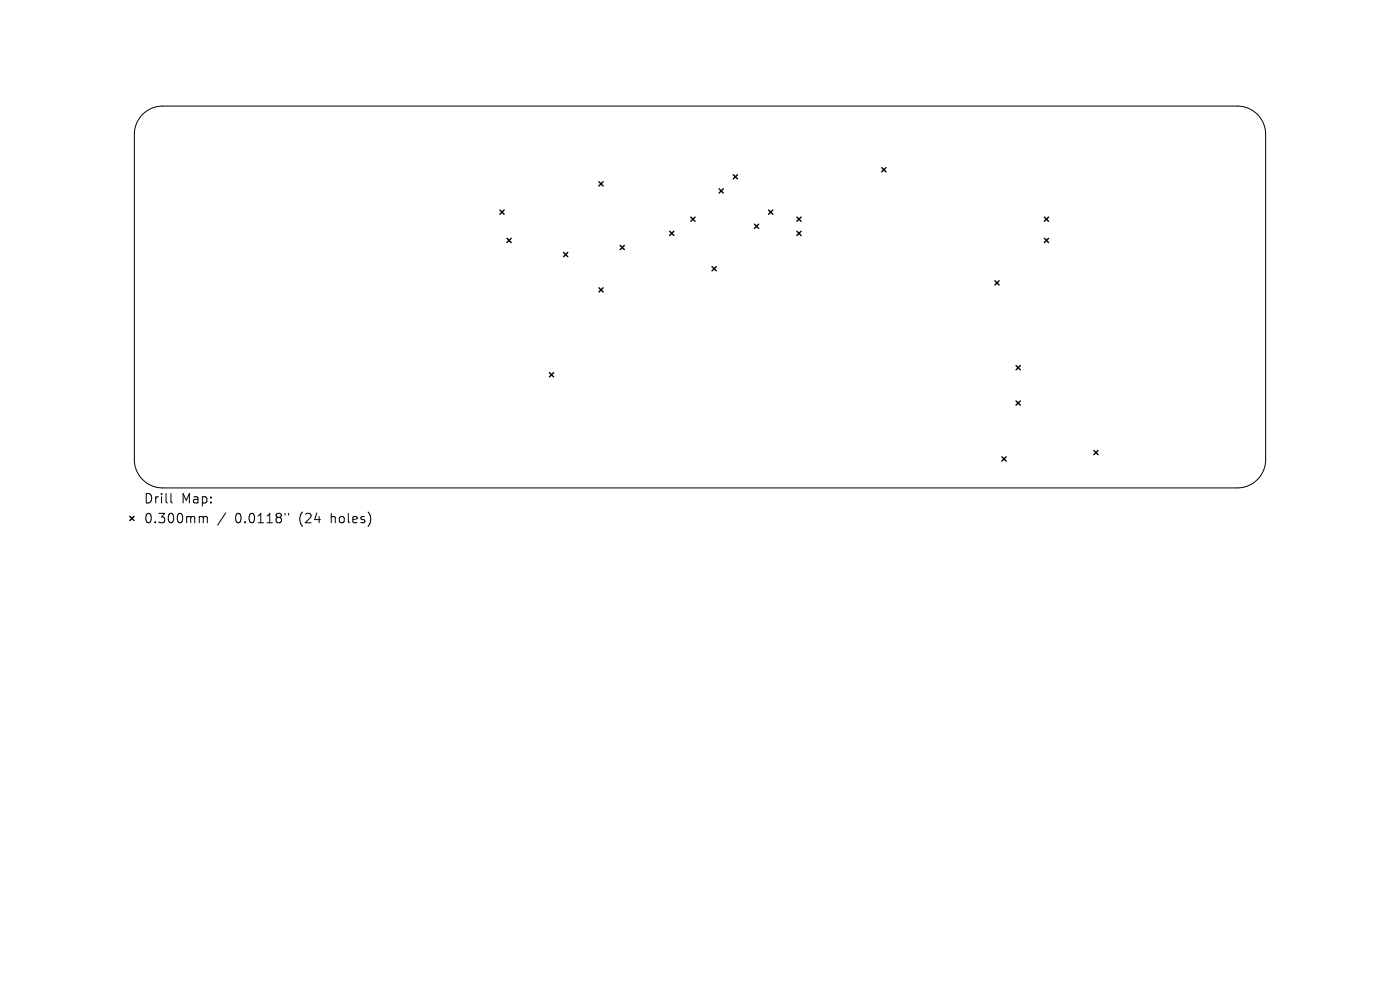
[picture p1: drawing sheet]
<svg xmlns="http://www.w3.org/2000/svg" width="297mm" height="210mm" viewBox="0 0 297 210" stroke-linecap="round" stroke-linejoin="round" font-family="sans-serif">
<defs><g id="words">
<g font-size="2.8">
<text x="30.4" y="107.1">Drill</text>
<text x="38.4" y="107.1">Map:</text>
<text x="30.4" y="111.3">0.300mm</text>
<text x="49.9" y="111.3">0.0118&quot;</text>
<text x="63.6" y="111.3">(24</text>
<text x="70.5" y="111.3">holes)</text>
</g>
</g></defs>
<path d="M30.3 24.3a6 6 0 0 1 4.2-1.8h228a6 6 0 0 1 6 6v69a6 6 0 0 1-6 6h-228a6 6 0 0 1-6-6v-69a6 6 0 0 1 1.8-4.2zM36.3 104.7v1.7l.3 .3M42.6 109.6h.2l.3 .2M43.1 109.8l.3-.2 .5 .1 .1 1.2M43.1 109.8v1.1M47.9 108.8l-1.7 2.6M60.5 108.9v.4M61.2 108.9v.4" fill="none" stroke="#000" stroke-width=".21"/>
<g fill="none" stroke="#000" stroke-width=".3">
<path d="M127.1 38.6l.9 .9M128 38.6l-.9 .9M155.6 37.1l.9 .9M156.5 37.1l-.9 .9M187.1 35.6l.9 .9M188 35.6l-.9 .9M106.1 44.6l.9 .9M107 44.6l-.9 .9M107.6 50.6l.9 .9M108.5 50.6l-.9 .9M119.6 53.6l.9 .9M120.5 53.6l-.9 .9"/>
<path d="M131.6 52.1l.9 .9M132.5 52.1l-.9 .9M142.1 49.1l.9 .9M143 49.1l-.9 .9M146.6 46.1l.9 .9M147.5 46.1l-.9 .9M151.1 56.6l.9 .9M152 56.6l-.9 .9M152.6 40.1l.9 .9M153.5 40.1l-.9 .9M160.1 47.6l.9 .9M161 47.6l-.9 .9"/>
<path d="M163.1 44.6l.9 .9M164 44.6l-.9 .9M169.1 46.1l.9 .9M169.1 49.1l.9 .9M170 46.1l-.9 .9M170 49.1l-.9 .9M211.1 59.6l.9 .9M212 59.6l-.9 .9M221.6 46.1l.9 .9M221.6 50.6l.9 .9M222.5 46.1l-.9 .9M222.5 50.6l-.9 .9"/>
<path d="M116.6 79.1l.9 .9M117.5 79.1l-.9 .9M127.1 61.1l.9 .9M128 61.1l-.9 .9M215.6 77.6l.9 .9M216.5 77.6l-.9 .9M212.6 96.9l.9 .9M213.5 96.9l-.9 .9M215.6 85.1l.9 .9M216.5 85.1l-.9 .9M232.1 95.6l.9 .9M233 95.6l-.9 .9"/>
<path d="M27.5 109.5l.9 .9M28.4 109.5l-.9 .9"/>
</g>
<use href="#words"/>
</svg>
